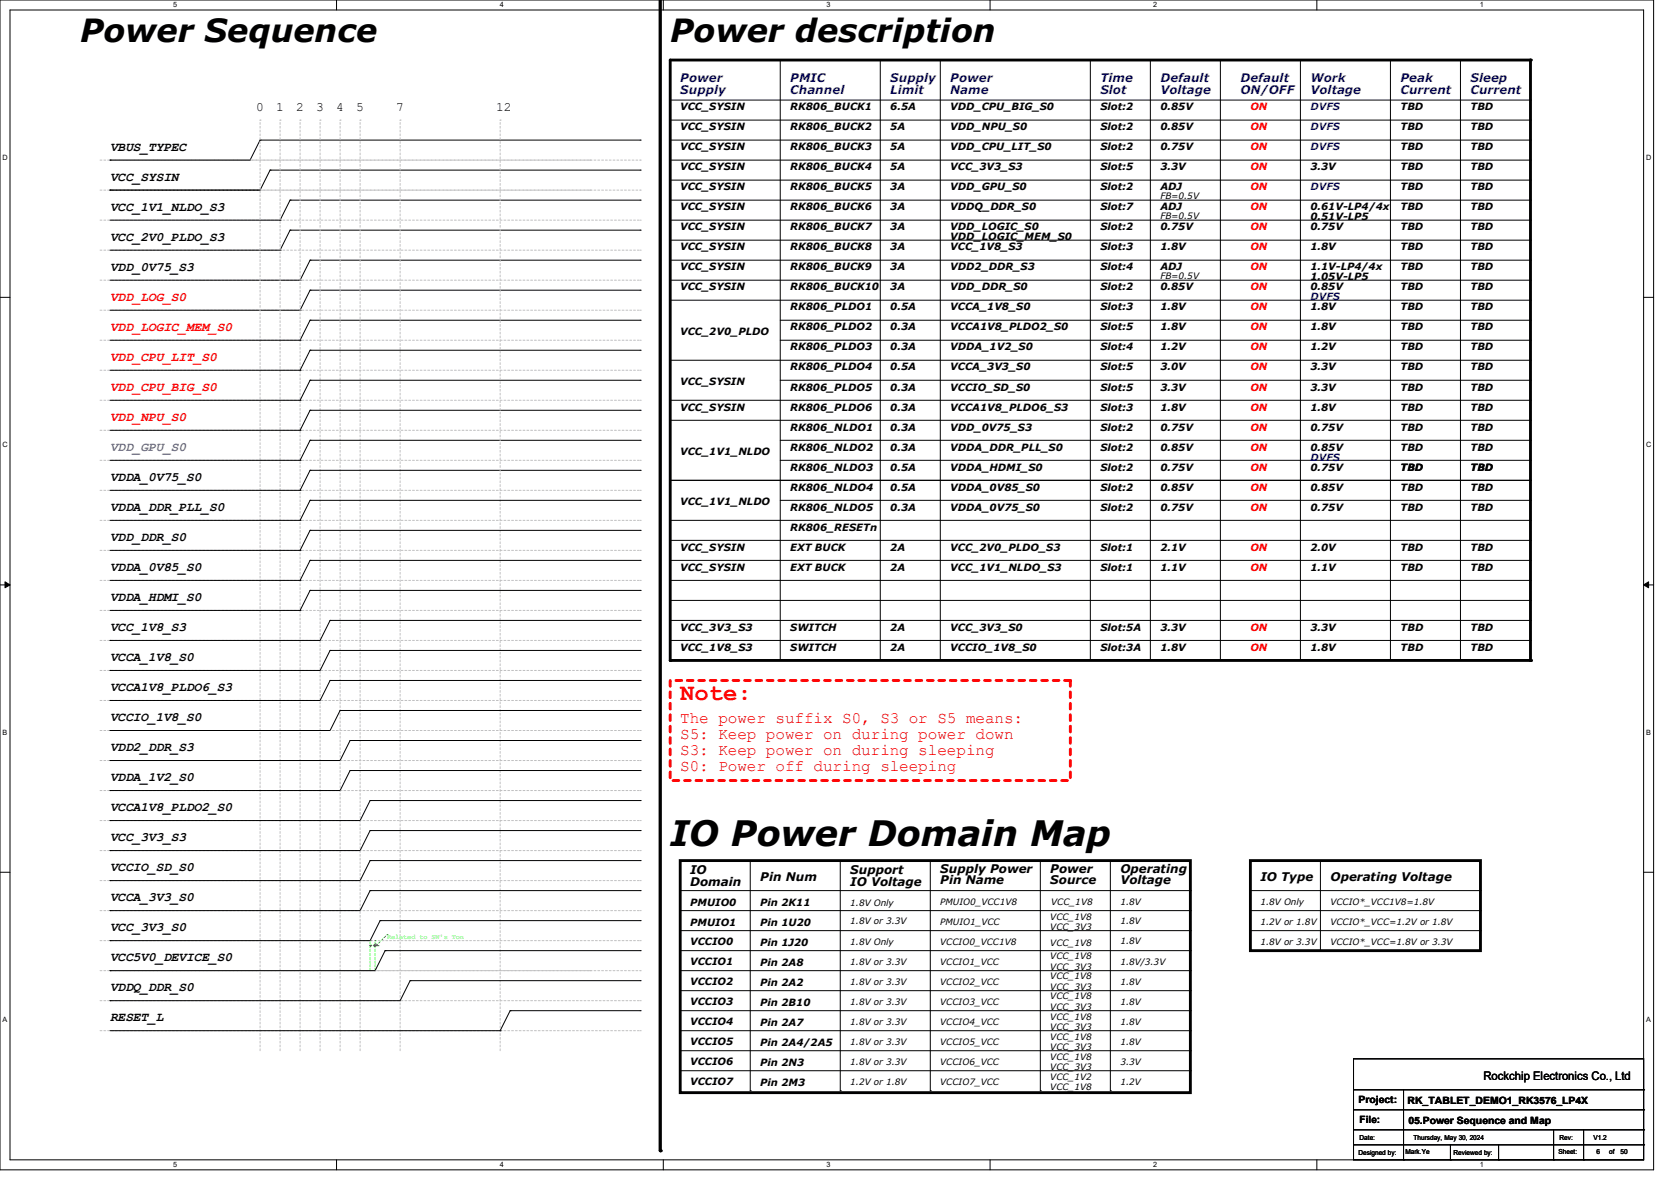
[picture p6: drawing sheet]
<svg xmlns="http://www.w3.org/2000/svg" width="297mm" height="210mm" viewBox="0 0 297 210" stroke-linecap="round" stroke-linejoin="round" font-family="sans-serif">
<defs><g id="words">
<text font-size="6.2" x="119.1" y="150.2">IO Power Domain Map</text>
<g font-size="5.7">
<text x="14.2" y="7.5">Power Sequence</text>
<text x="119.1" y="7.5">Power description</text>
</g>
<text font-size="4.2" fill="#f00" x="120.9" y="124.5">Note:</text>
<g font-size="2.8" fill="#f00">
<text x="120.9" y="128.5">The power suffix S0, S3 or S5 means:</text>
<text x="120.9" y="131.3">S5: Keep power on during power down</text>
<text x="120.9" y="134.2">S3: Keep power on during sleeping</text>
<text x="120.9" y="137">S0: Power off during sleeping</text>
</g>
<g font-size="2.3">
<text x="45.5" y="19.6">0</text>
<text x="49.1" y="19.6">1</text>
<text x="52.6" y="19.6">2</text>
<text x="56.2" y="19.6">3</text>
<text x="59.7" y="19.6">4</text>
<text x="63.3" y="19.6">5</text>
<text x="70.4" y="19.6">7</text>
<text x="88.2" y="19.6">12</text>
<text x="19.6" y="26.8">VBUS_TYPEC</text>
<text x="19.6" y="32.1">VCC_SYSIN</text>
<text x="19.6" y="37.5">VCC_1V1_NLDO_S3</text>
<text x="19.6" y="42.8">VCC_2V0_PLDO_S3</text>
<text x="19.6" y="48.1">VDD_0V75_S3</text>
<text x="19.6" y="85.5">VDDA_0V75_S0</text>
<text x="19.6" y="90.8">VDDA_DDR_PLL_S0</text>
<text x="19.6" y="96.1">VDD_DDR_S0</text>
<text x="19.6" y="101.5">VDDA_0V85_S0</text>
<text x="19.6" y="106.8">VDDA_HDMI_S0</text>
<text x="19.6" y="112.1">VCC_1V8_S3</text>
<text x="19.6" y="117.5">VCCA_1V8_S0</text>
<text x="19.6" y="122.8">VCCA1V8_PLDO6_S3</text>
<text x="19.6" y="128.1">VCCIO_1V8_S0</text>
<text x="19.6" y="133.5">VDD2_DDR_S3</text>
<text x="19.6" y="138.8">VDDA_1V2_S0</text>
<text x="19.6" y="149.5">VCC_3V3_S3</text>
<text x="19.6" y="144.1">VCCA1V8_PLDO2_S0</text>
<text x="19.6" y="154.8">VCCIO_SD_S0</text>
<text x="19.6" y="160.1">VCCA_3V3_S0</text>
<text x="19.6" y="165.5">VCC_3V3_S0</text>
<text x="19.6" y="170.8">VCC5V0_DEVICE_S0</text>
<text x="19.6" y="176.1">VDDQ_DDR_S0</text>
<text x="19.6" y="181.5">RESET_L</text>
</g>
<g font-size="2.3" fill="#f00">
<text x="19.6" y="53.5">VDD_LOG_S0</text>
<text x="19.6" y="58.8">VDD_LOGIC_MEM_S0</text>
<text x="19.6" y="64.1">VDD_CPU_LIT_S0</text>
<text x="19.6" y="69.5">VDD_CPU_BIG_S0</text>
<text x="19.6" y="74.8">VDD_NPU_S0</text>
</g>
<text font-size="2.3" fill="#8000ff" x="19.6" y="80.1">VDD_GPU_S0</text>
<g font-size="2.1" fill="#00f">
<text x="120.9" y="14.6">Power</text>
<text x="120.9" y="16.7">Supply</text>
<text x="140.5" y="14.6">PMIC</text>
<text x="140.5" y="16.7">Channel</text>
<text x="158.2" y="14.6">Supply</text>
<text x="158.2" y="16.7">Limit</text>
<text x="168.9" y="14.6">Power</text>
<text x="168.9" y="16.7">Name</text>
<text x="195.6" y="14.6">Time</text>
<text x="195.6" y="16.7">Slot</text>
<text x="206.2" y="14.6">Default</text>
<text x="206.2" y="16.7">Voltage</text>
<text x="220.5" y="14.6">Default</text>
<text x="220.5" y="16.7">ON/OFF</text>
<text x="232.9" y="14.6">Work</text>
<text x="232.9" y="16.7">Voltage</text>
<text x="248.9" y="14.6">Peak</text>
<text x="248.9" y="16.7">Current</text>
<text x="261.4" y="14.6">Sleep</text>
<text x="261.4" y="16.7">Current</text>
</g>
<g font-size="2.1">
<text x="122.7" y="155.4">IO</text>
<text x="151.1" y="155.4">Support</text>
<text x="167.1" y="155">Supply Power</text>
<text x="186.7" y="155">Power</text>
<text x="199.1" y="155">Operating</text>
<text x="122.7" y="157.5">Domain</text>
<text x="135.1" y="156.5">Pin Num</text>
<text x="151.1" y="157.5">IO Voltage</text>
<text x="167.1" y="157.1">Pin Name</text>
<text x="186.7" y="157.1">Source</text>
<text x="199.1" y="157.1">Voltage</text>
<text x="224" y="156.5">IO Type</text>
<text x="236.5" y="156.5">Operating Voltage</text>
<text x="263.7" y="191.9">Rockchip Electronics Co., Ltd</text>
</g>
<g font-size="1.8">
<text x="120.9" y="19.6">VCC_SYSIN</text>
<text x="120.9" y="23.2">VCC_SYSIN</text>
<text x="140.5" y="23.2">RK806_BUCK2</text>
<text x="140.5" y="19.6">RK806_BUCK1</text>
<text x="158.2" y="23.2">5A</text>
<text x="158.2" y="19.6">6.5A</text>
<text x="168.9" y="23.2">VDD_NPU_S0</text>
<text x="168.9" y="19.6">VDD_CPU_BIG_S0</text>
<text x="195.6" y="23.2">Slot:2</text>
<text x="195.6" y="19.6">Slot:2</text>
<text x="206.2" y="23.2">0.85V</text>
<text x="206.2" y="19.6">0.85V</text>
<text x="248.9" y="19.6">TBD</text>
<text x="248.9" y="23.2">TBD</text>
<text x="261.4" y="19.6">TBD</text>
<text x="261.4" y="23.2">TBD</text>
<text x="120.9" y="26.7">VCC_SYSIN</text>
<text x="140.5" y="26.7">RK806_BUCK3</text>
<text x="158.2" y="26.7">5A</text>
<text x="168.9" y="26.7">VDD_CPU_LIT_S0</text>
<text x="195.6" y="26.7">Slot:2</text>
<text x="206.2" y="26.7">0.75V</text>
<text x="248.9" y="26.7">TBD</text>
<text x="261.4" y="26.7">TBD</text>
<text x="120.9" y="30.3">VCC_SYSIN</text>
<text x="120.9" y="33.8">VCC_SYSIN</text>
<text x="140.5" y="33.8">RK806_BUCK5</text>
<text x="140.5" y="30.3">RK806_BUCK4</text>
<text x="158.2" y="33.8">3A</text>
<text x="158.2" y="30.3">5A</text>
<text x="168.9" y="30.3">VCC_3V3_S3</text>
<text x="168.9" y="33.8">VDD_GPU_S0</text>
<text x="195.6" y="33.8">Slot:2</text>
<text x="195.6" y="30.3">Slot:5</text>
<text x="206.2" y="30.3">3.3V</text>
<text x="206.2" y="33.8">ADJ</text>
<text x="232.9" y="30.3">3.3V</text>
<text x="248.9" y="30.3">TBD</text>
<text x="248.9" y="33.8">TBD</text>
<text x="261.4" y="33.8">TBD</text>
<text x="261.4" y="30.3">TBD</text>
<text x="120.9" y="37.4">VCC_SYSIN</text>
<text x="120.9" y="40.9">VCC_SYSIN</text>
<text x="140.5" y="37.4">RK806_BUCK6</text>
<text x="140.5" y="40.9">RK806_BUCK7</text>
<text x="158.2" y="37.4">3A</text>
<text x="158.2" y="40.9">3A</text>
<text x="168.9" y="40.9">VDD_LOGIC_S0</text>
<text x="168.9" y="37.4">VDDQ_DDR_S0</text>
<text x="195.6" y="37.4">Slot:7</text>
<text x="195.6" y="40.9">Slot:2</text>
<text x="206.2" y="40.9">0.75V</text>
<text x="206.2" y="37.4">ADJ</text>
<text x="232.9" y="40.9">0.75V</text>
<text x="232.9" y="39.2">0.51V-LP5</text>
<text x="232.9" y="37.4">0.61V-LP4/4x</text>
<text x="248.9" y="37.4">TBD</text>
<text x="248.9" y="40.9">TBD</text>
<text x="261.4" y="40.9">TBD</text>
<text x="261.4" y="37.4">TBD</text>
<text x="120.9" y="44.5">VCC_SYSIN</text>
<text x="140.5" y="44.5">RK806_BUCK8</text>
<text x="158.2" y="44.5">3A</text>
<text x="168.9" y="42.7">VDD_LOGIC_MEM_S0</text>
<text x="168.9" y="44.5">VCC_1V8_S3</text>
<text x="195.6" y="44.5">Slot:3</text>
<text x="206.2" y="44.5">1.8V</text>
<text x="232.9" y="44.5">1.8V</text>
<text x="248.9" y="44.5">TBD</text>
<text x="261.4" y="44.5">TBD</text>
<text x="120.9" y="51.6">VCC_SYSIN</text>
<text x="120.9" y="48">VCC_SYSIN</text>
<text x="140.5" y="48">RK806_BUCK9</text>
<text x="140.5" y="51.6">RK806_BUCK10</text>
<text x="158.2" y="48">3A</text>
<text x="158.2" y="51.6">3A</text>
<text x="168.9" y="48">VDD2_DDR_S3</text>
<text x="168.9" y="51.6">VDD_DDR_S0</text>
<text x="195.6" y="48">Slot:4</text>
<text x="195.6" y="51.6">Slot:2</text>
<text x="206.2" y="51.6">0.85V</text>
<text x="206.2" y="48">ADJ</text>
<text x="232.9" y="51.6">0.85V</text>
<text x="232.9" y="48">1.1V-LP4/4x</text>
<text x="232.9" y="49.8">1.05V-LP5</text>
<text x="248.9" y="51.6">TBD</text>
<text x="248.9" y="48">TBD</text>
<text x="261.4" y="51.6">TBD</text>
<text x="261.4" y="48">TBD</text>
<text x="120.9" y="59.4">VCC_2V0_PLDO</text>
<text x="140.5" y="55.2">RK806_PLDO1</text>
<text x="140.5" y="58.7">RK806_PLDO2</text>
<text x="158.2" y="55.2">0.5A</text>
<text x="158.2" y="58.7">0.3A</text>
<text x="168.9" y="55.2">VCCA_1V8_S0</text>
<text x="168.9" y="58.7">VCCA1V8_PLDO2_S0</text>
<text x="195.6" y="55.2">Slot:3</text>
<text x="195.6" y="58.7">Slot:5</text>
<text x="206.2" y="58.7">1.8V</text>
<text x="206.2" y="55.2">1.8V</text>
<text x="232.9" y="58.7">1.8V</text>
<text x="232.9" y="55.2">1.8V</text>
<text x="248.9" y="55.2">TBD</text>
<text x="248.9" y="58.7">TBD</text>
<text x="261.4" y="55.2">TBD</text>
<text x="261.4" y="58.7">TBD</text>
<text x="140.5" y="65.8">RK806_PLDO4</text>
<text x="140.5" y="62.3">RK806_PLDO3</text>
<text x="158.2" y="65.8">0.5A</text>
<text x="158.2" y="62.3">0.3A</text>
<text x="168.9" y="62.3">VDDA_1V2_S0</text>
<text x="168.9" y="65.8">VCCA_3V3_S0</text>
<text x="195.6" y="62.3">Slot:4</text>
<text x="195.6" y="65.8">Slot:5</text>
<text x="206.2" y="65.8">3.0V</text>
<text x="206.2" y="62.3">1.2V</text>
<text x="232.9" y="65.8">3.3V</text>
<text x="232.9" y="62.3">1.2V</text>
<text x="248.9" y="65.8">TBD</text>
<text x="248.9" y="62.3">TBD</text>
<text x="261.4" y="65.8">TBD</text>
<text x="261.4" y="62.3">TBD</text>
<text x="120.9" y="68.3">VCC_SYSIN</text>
<text x="140.5" y="69.4">RK806_PLDO5</text>
<text x="158.2" y="69.4">0.3A</text>
<text x="168.9" y="69.4">VCCIO_SD_S0</text>
<text x="195.6" y="69.4">Slot:5</text>
<text x="206.2" y="69.4">3.3V</text>
<text x="232.9" y="69.4">3.3V</text>
<text x="248.9" y="69.4">TBD</text>
<text x="261.4" y="69.4">TBD</text>
<text x="120.9" y="72.9">VCC_SYSIN</text>
<text x="140.5" y="76.5">RK806_NLDO1</text>
<text x="140.5" y="72.9">RK806_PLDO6</text>
<text x="158.2" y="72.9">0.3A</text>
<text x="158.2" y="76.5">0.3A</text>
<text x="168.9" y="72.9">VCCA1V8_PLDO6_S3</text>
<text x="168.9" y="76.5">VDD_0V75_S3</text>
<text x="195.6" y="72.9">Slot:3</text>
<text x="195.6" y="76.5">Slot:2</text>
<text x="206.2" y="76.5">0.75V</text>
<text x="206.2" y="72.9">1.8V</text>
<text x="232.9" y="76.5">0.75V</text>
<text x="232.9" y="72.9">1.8V</text>
<text x="248.9" y="76.5">TBD</text>
<text x="248.9" y="72.9">TBD</text>
<text x="261.4" y="72.9">TBD</text>
<text x="261.4" y="76.5">TBD</text>
<text x="120.9" y="80.8">VCC_1V1_NLDO</text>
<text x="140.5" y="83.6">RK806_NLDO3</text>
<text x="140.5" y="80.1">RK806_NLDO2</text>
<text x="158.2" y="80.1">0.3A</text>
<text x="158.2" y="83.6">0.5A</text>
<text x="168.9" y="80.1">VDDA_DDR_PLL_S0</text>
<text x="168.9" y="83.6">VDDA_HDMI_S0</text>
<text x="195.6" y="80.1">Slot:2</text>
<text x="195.6" y="83.6">Slot:2</text>
<text x="206.2" y="83.6">0.75V</text>
<text x="206.2" y="80.1">0.85V</text>
<text x="232.9" y="83.6">0.75V</text>
<text x="232.9" y="80.1">0.85V</text>
<text x="248.9" y="83.6">TBD</text>
<text x="248.9" y="80.1">TBD</text>
<text x="261.4" y="80.1">TBD</text>
<text x="261.4" y="83.6">TBD</text>
<text x="120.9" y="89.7">VCC_1V1_NLDO</text>
<text x="140.5" y="87.2">RK806_NLDO4</text>
<text x="158.2" y="87.2">0.5A</text>
<text x="168.9" y="87.2">VDDA_0V85_S0</text>
<text x="195.6" y="87.2">Slot:2</text>
<text x="206.2" y="87.2">0.85V</text>
<text x="232.9" y="87.2">0.85V</text>
<text x="248.9" y="87.2">TBD</text>
<text x="261.4" y="87.2">TBD</text>
<text x="140.5" y="90.7">RK806_NLDO5</text>
<text x="140.5" y="94.3">RK806_RESETn</text>
<text x="158.2" y="90.7">0.3A</text>
<text x="168.9" y="90.7">VDDA_0V75_S0</text>
<text x="195.6" y="90.7">Slot:2</text>
<text x="206.2" y="90.7">0.75V</text>
<text x="232.9" y="90.7">0.75V</text>
<text x="248.9" y="90.7">TBD</text>
<text x="261.4" y="90.7">TBD</text>
<text x="120.9" y="101.4">VCC_SYSIN</text>
<text x="120.9" y="97.8">VCC_SYSIN</text>
<text x="140.5" y="97.8">EXT BUCK</text>
<text x="140.5" y="101.4">EXT BUCK</text>
<text x="158.2" y="101.4">2A</text>
<text x="158.2" y="97.8">2A</text>
<text x="168.9" y="101.4">VCC_1V1_NLDO_S3</text>
<text x="168.9" y="97.8">VCC_2V0_PLDO_S3</text>
<text x="195.6" y="101.4">Slot:1</text>
<text x="195.6" y="97.8">Slot:1</text>
<text x="206.2" y="97.8">2.1V</text>
<text x="206.2" y="101.4">1.1V</text>
<text x="232.9" y="101.4">1.1V</text>
<text x="232.9" y="97.8">2.0V</text>
<text x="248.9" y="101.4">TBD</text>
<text x="248.9" y="97.8">TBD</text>
<text x="261.4" y="101.4">TBD</text>
<text x="261.4" y="97.8">TBD</text>
<text x="120.9" y="112.1">VCC_3V3_S3</text>
<text x="140.5" y="112.1">SWITCH</text>
<text x="158.2" y="112.1">2A</text>
<text x="168.9" y="112.1">VCC_3V3_S0</text>
<text x="195.6" y="112.1">Slot:5A</text>
<text x="206.2" y="112.1">3.3V</text>
<text x="232.9" y="112.1">3.3V</text>
<text x="248.9" y="112.1">TBD</text>
<text x="261.4" y="112.1">TBD</text>
<text x="120.9" y="115.6">VCC_1V8_S3</text>
<text x="140.5" y="115.6">SWITCH</text>
<text x="158.2" y="115.6">2A</text>
<text x="168.9" y="115.6">VCCIO_1V8_S0</text>
<text x="195.6" y="115.6">Slot:3A</text>
<text x="206.2" y="115.6">1.8V</text>
<text x="232.9" y="115.6">1.8V</text>
<text x="248.9" y="115.6">TBD</text>
<text x="261.4" y="115.6">TBD</text>
<text x="122.7" y="161">PMUIO0</text>
<text x="135.1" y="161">Pin 2K11</text>
<text x="122.7" y="164.5">PMUIO1</text>
<text x="122.7" y="167.9">VCCIO0</text>
<text x="135.1" y="164.5">Pin 1U20</text>
<text x="122.7" y="171.4">VCCIO1</text>
<text x="135.1" y="168.1">Pin 1J20</text>
<text x="135.1" y="171.6">Pin 2A8</text>
<text x="122.7" y="175">VCCIO2</text>
<text x="122.7" y="178.6">VCCIO3</text>
<text x="135.1" y="175.2">Pin 2A2</text>
<text x="135.1" y="178.7">Pin 2B10</text>
<text x="122.7" y="185.7">VCCIO5</text>
<text x="122.7" y="182.1">VCCIO4</text>
<text x="135.1" y="182.3">Pin 2A7</text>
<text x="135.1" y="185.8">Pin 2A4/2A5</text>
<text x="122.7" y="189.2">VCCIO6</text>
<text x="135.1" y="189.4">Pin 2N3</text>
<text x="122.7" y="192.8">VCCIO7</text>
<text x="135.1" y="193">Pin 2M3</text>
<text x="241.5" y="196">Project:</text>
<text x="250.2" y="196.2">RK_TABLET_DEMO1_RK3576_LP4X</text>
<text x="241.6" y="199.6">File:</text>
<text x="250.4" y="199.7">05.Power Sequence and Map</text>
</g>
<g font-size="1.8" fill="#f00">
<text x="222.2" y="19.6">ON</text>
<text x="222.2" y="23.2">ON</text>
<text x="222.2" y="26.7">ON</text>
<text x="222.2" y="30.3">ON</text>
<text x="222.2" y="33.8">ON</text>
<text x="222.2" y="40.9">ON</text>
<text x="222.2" y="37.4">ON</text>
<text x="222.2" y="44.5">ON</text>
<text x="222.2" y="48">ON</text>
<text x="222.2" y="51.6">ON</text>
<text x="222.2" y="55.2">ON</text>
<text x="222.2" y="58.7">ON</text>
<text x="222.2" y="62.3">ON</text>
<text x="222.2" y="65.8">ON</text>
<text x="222.2" y="69.4">ON</text>
<text x="222.2" y="72.9">ON</text>
<text x="222.2" y="76.5">ON</text>
<text x="222.2" y="80.1">ON</text>
<text x="222.2" y="83.6">ON</text>
<text x="222.2" y="87.2">ON</text>
<text x="222.2" y="90.7">ON</text>
<text x="222.2" y="101.4">ON</text>
<text x="222.2" y="97.8">ON</text>
<text x="222.2" y="112.1">ON</text>
<text x="222.2" y="115.6">ON</text>
</g>
<g font-size="1.8" fill="#00f">
<text x="232.9" y="23.2">DVFS</text>
<text x="232.9" y="19.6">DVFS</text>
<text x="232.9" y="26.7">DVFS</text>
<text x="232.9" y="33.8">DVFS</text>
<text x="232.9" y="53.4">DVFS</text>
<text x="232.9" y="81.8">DVFS</text>
</g>
<g font-size="1.6">
<text x="206.2" y="35.4">FB=0.5V</text>
<text x="206.2" y="38.9">FB=0.5V</text>
<text x="206.2" y="49.6">FB=0.5V</text>
<text x="151.1" y="160.9">1.8V Only</text>
<text x="167.1" y="160.7">PMUIO0_VCC1V8</text>
<text x="186.9" y="160.7">VCC_1V8</text>
<text x="199.1" y="160.7">1.8V</text>
<text x="224" y="160.7">1.8V Only</text>
<text x="236.5" y="160.7">VCCIO*_VCC1V8=1.8V</text>
<text x="151.1" y="167.9">1.8V Only</text>
<text x="151.1" y="164.1">1.8V or 3.3V</text>
<text x="167.1" y="167.9">VCCIO0_VCC1V8</text>
<text x="167.1" y="164.3">PMUIO1_VCC</text>
<text x="186.7" y="163.4">VCC_1V8</text>
<text x="186.7" y="165.2">VCC_3V3</text>
<text x="199.1" y="167.7">1.8V</text>
<text x="199.1" y="164.1">1.8V</text>
<text x="224" y="167.9">1.8V or 3.3V</text>
<text x="224" y="164.3">1.2V or 1.8V</text>
<text x="236.5" y="167.9">VCCIO*_VCC=1.8V or 3.3V</text>
<text x="236.5" y="164.3">VCCIO*_VCC=1.2V or 1.8V</text>
<text x="151.1" y="171.4">1.8V or 3.3V</text>
<text x="167.1" y="171.4">VCCIO1_VCC</text>
<text x="186.7" y="168">VCC_1V8</text>
<text x="186.7" y="172.3">VCC_3V3</text>
<text x="186.7" y="173.9">VCC_1V8</text>
<text x="186.7" y="170.3">VCC_1V8</text>
<text x="199.1" y="171.4">1.8V/3.3V</text>
<text x="151.1" y="175">1.8V or 3.3V</text>
<text x="151.1" y="178.5">1.8V or 3.3V</text>
<text x="167.1" y="178.5">VCCIO3_VCC</text>
<text x="167.1" y="175">VCCIO2_VCC</text>
<text x="186.7" y="175.9">VCC_3V3</text>
<text x="186.7" y="177.5">VCC_1V8</text>
<text x="186.7" y="179.4">VCC_3V3</text>
<text x="199.1" y="175">1.8V</text>
<text x="199.1" y="178.5">1.8V</text>
<text x="151.1" y="182.1">1.8V or 3.3V</text>
<text x="151.1" y="185.6">1.8V or 3.3V</text>
<text x="167.1" y="182.1">VCCIO4_VCC</text>
<text x="167.1" y="185.6">VCCIO5_VCC</text>
<text x="186.7" y="181.2">VCC_1V8</text>
<text x="186.7" y="184.7">VCC_1V8</text>
<text x="186.7" y="183">VCC_3V3</text>
<text x="199.1" y="185.6">1.8V</text>
<text x="199.1" y="182.1">1.8V</text>
<text x="151.1" y="189.2">1.8V or 3.3V</text>
<text x="167.1" y="189.2">VCCIO6_VCC</text>
<text x="186.7" y="191.9">VCC_1V2</text>
<text x="186.7" y="188.3">VCC_1V8</text>
<text x="186.7" y="190.1">VCC_3V3</text>
<text x="186.7" y="186.5">VCC_3V3</text>
<text x="199.1" y="189.2">3.3V</text>
<text x="151.1" y="192.7">1.2V or 1.8V</text>
<text x="167.1" y="192.7">VCCIO7_VCC</text>
<text x="186.7" y="193.6">VCC_1V8</text>
<text x="199.1" y="192.7">1.2V</text>
</g>
<g font-size="1.3">
<text x="30.8" y="1.3">5</text>
<text x="88.8" y="1.3">4</text>
<text x="146.9" y="1.3">3</text>
<text x="205" y="1.3">2</text>
<text x="263.1" y="1.3">1</text>
<text x=".5" y="28.4">D</text>
<text x="292.6" y="28.4">D</text>
<text x=".5" y="79.5">C</text>
<text x="292.6" y="79.5">C</text>
<text x=".5" y="130.6">B</text>
<text x="292.6" y="130.6">B</text>
<text x=".5" y="181.7">A</text>
<text x="292.6" y="181.7">A</text>
<text x="30.8" y="207.4">5</text>
<text x="88.8" y="207.4">4</text>
<text x="146.9" y="207.4">3</text>
<text x="205" y="207.4">2</text>
<text x="263.1" y="207.4">1</text>
</g>
<text font-size="1.2" fill="#0f0" x="68.8" y="166.9">Related to SW's Ton</text>
<g font-size="1.2">
<text x="241.6" y="202.6">Date:</text>
<text x="251.2" y="202.6">Thursday, May 30, 2024</text>
<text x="277.2" y="202.6">Rev:</text>
<text x="283.2" y="202.6">V1.2</text>
<text x="241.5" y="205.3">Designed by:</text>
<text x="249.8" y="205.1">Mark.Ye</text>
<text x="258.4" y="205.3">Reviewed by:</text>
<text x="277" y="205.1">Sheet:</text>
<text x="283.8" y="205.1">6</text>
<text x="286" y="205.1">of</text>
<text x="288" y="205.1">50</text>
</g>
</g></defs>
<path d="M0 0h293.9v207.9h-293.9zM1.8 1.8h290.3v204.3h-290.3z" fill="none" stroke="#000" stroke-width=".18"/>
<g fill="#fff">
<path d="M30.8 .2h.7v1.4h-.7z"/>
<path d="M30.8 206.2h.7v1.4h-.7z"/>
</g>
<path d="M59.8 0v1.8M59.8 206.1v1.8" fill="none" stroke="#000" stroke-width=".18"/>
<g fill="#fff">
<path d="M88.8 .2h.7v1.4h-.7z"/>
<path d="M88.8 206.2h.7v1.4h-.7z"/>
</g>
<path d="M117.9 0v1.8M117.9 206.1v1.8" fill="none" stroke="#000" stroke-width=".18"/>
<g fill="#fff">
<path d="M146.9 .2h.7v1.4h-.7z"/>
<path d="M146.9 206.2h.7v1.4h-.7z"/>
</g>
<path d="M176 0v1.8M176 206.1v1.8" fill="none" stroke="#000" stroke-width=".18"/>
<g fill="#fff">
<path d="M205 .2h.7v1.4h-.7z"/>
<path d="M205 206.2h.7v1.4h-.7z"/>
</g>
<path d="M234.1 0v1.8M234.1 206.1v1.8" fill="none" stroke="#000" stroke-width=".18"/>
<g fill="#fff">
<path d="M263.1 .2h.6v1.4h-.6z"/>
<path d="M263.1 206.2h.6v1.4h-.6z"/>
<path d="M.5 27.3h.9v1.4h-.9z"/>
<path d="M292.6 27.3h.9v1.4h-.9z"/>
<path d="M.5 78.4h.9v1.4h-.9z"/>
<path d="M292.6 78.4h.9v1.4h-.9z"/>
</g>
<path d="M0 52.8h1.8M292.1 52.8h1.8" fill="none" stroke="#000" stroke-width=".18"/>
<g fill="#fff">
<path d="M.5 129.5h.8v1.4h-.8z"/>
<path d="M292.6 129.5h.8v1.4h-.8z"/>
</g>
<path d="M0 103.9h1.8M292.1 103.9h1.8" fill="none" stroke="#000" stroke-width=".18"/>
<path d="M.9 103.4l.9 .5-.9 .5zM292.1 103.9l.9-.5v1z" fill="#000" stroke="#000" stroke-width=".18"/>
<g fill="#fff">
<path d="M.5 180.5h.8v1.4h-.8z"/>
<path d="M292.6 180.5h.8v1.4h-.8z"/>
</g>
<g fill="none" stroke="#000" stroke-width=".18">
<path d="M119.1 17.8h152.9M138.7 10.7v106.6M156.5 10.7v106.6M167.1 10.7v106.6M193.8 10.7v106.6M204.5 10.7v106.6M216.9 10.7v106.6M231.1 10.7v106.6M247.1 10.7v106.6M259.6 10.7v106.6M272 17.8h.1M19.6 28.4h.1"/>
<path d="M19.6 33.8h.1M19.6 39.1h30.2M46.2 24.9h.1M46.2 24.9l-1.8 3.5h-24.8M46.2 24.9h67.6M48 30.2h.1M48 30.2l-1.8 3.6h-26.6M48 30.2h65.8M49.8 39.1h.1M51.6 35.6h.1M51.6 35.6l-1.8 3.5M51.6 35.6h62.2"/>
<path d="M113.8 24.9h.1M113.8 30.2h.1M113.8 35.6h.1M119.1 21.3h152.9M119.1 24.9h152.9M119.1 28.4h152.9M119.1 32h152.9M119.1 35.6h152.9M119.1 39.1h152.9M272 21.3h.1M272 24.9h.1M272 28.4h.1"/>
<path d="M272 32h.1M272 35.6h.1M272 39.1h.1M19.6 44.4h30.2M19.6 49.8h33.7M19.6 55.1h33.7M49.8 44.4h.1M51.6 40.9h.1M51.6 40.9l-1.8 3.5M51.6 40.9h62.2M53.3 49.8h.1M53.3 55.1h.1"/>
<path d="M55.1 46.2h.1M55.1 51.6h.1M55.1 56.9h.1M55.1 46.2l-1.8 3.6M55.1 46.2h58.7M55.1 51.6l-1.8 3.5M55.1 51.6h58.7M55.1 56.9l-1.8 3.6M55.1 56.9h58.7M113.8 40.9h.1M113.8 46.2h.1M113.8 51.6h.1"/>
<path d="M113.8 56.9h.1M119.1 42.7h152.9M119.1 46.2h152.9M119.1 49.8h152.9M119.1 53.3h152.9M138.7 56.9h133.3M272 42.7h.1M272 46.2h.1M272 49.8h.1M272 53.3h.1M272 56.9h.1M19.6 60.5h33.7"/>
<path d="M19.6 65.8h33.7M19.6 71.1h33.7M19.6 76.5h33.7M53.3 60.5h.1M53.3 65.8h.1M53.3 71.1h.1M53.3 76.5h.1M55.1 62.2h.1M55.1 67.6h.1M55.1 72.9h.1M55.1 78.2h.1M55.1 62.2l-1.8 3.6"/>
<path d="M55.1 62.2h58.7M55.1 67.6l-1.8 3.5M55.1 67.6h58.7M55.1 72.9l-1.8 3.6M55.1 72.9h58.7M55.1 78.2l-1.8 3.6M55.1 78.2h58.7M113.8 62.2h.1M113.8 67.6h.1M113.8 72.9h.1M113.8 78.2h.1M119.1 64h152.9"/>
<path d="M119.1 71.1h152.9M119.1 74.7h152.9M138.7 60.5h133.3M138.7 67.6h133.3M138.7 78.2h133.3M272 60.5h.1M272 64h.1M272 67.6h.1M272 71.1h.1M272 74.7h.1M272 78.2h.1M19.6 81.8h33.7"/>
<path d="M19.6 87.1h33.7M19.6 92.5h33.7M19.6 97.8h33.7M53.3 81.8h.1M53.3 87.1h.1M53.3 92.5h.1M53.3 97.8h.1M55.1 83.6h.1M55.1 88.9h.1M55.1 94.2h.1M55.1 99.6h.1M55.1 83.6l-1.8 3.5"/>
<path d="M55.1 83.6h58.7M55.1 88.9l-1.8 3.6M55.1 88.9h58.7M55.1 94.2l-1.8 3.6M55.1 94.2h58.7M55.1 99.6l-1.8 3.5M55.1 99.6h58.7M113.8 83.6h.1M113.8 88.9h.1M113.8 94.2h.1M113.8 99.6h.1M119.1 85.3h152.9"/>
<path d="M119.1 92.5h152.9M119.1 96h152.9M119.1 99.6h152.9M138.7 81.8h133.3M138.7 88.9h133.3M272 81.8h.1M272 85.3h.1M272 88.9h.1M272 92.5h.1M272 96h.1M272 99.6h.1M19.6 113.8h.1"/>
<path d="M19.6 119.1h.1M19.6 103.1h33.7M19.6 108.5h33.7M53.3 103.1h.1M53.3 108.5h.1M55.1 104.9h.1M55.1 104.9l-1.8 3.6M55.1 104.9h58.7M58.7 110.2h.1M58.7 115.6h.1M58.7 110.2h55.1M58.7 110.2l-1.8 3.6h-37.3"/>
<path d="M58.7 115.6l-1.8 3.5h-37.3M58.7 115.6h55.1M113.8 104.9h.1M113.8 110.2h.1M113.8 115.6h.1M119.1 103.1h152.9M119.1 110.2h152.9M119.1 106.7h152.9M119.1 113.8h152.9M119.1 117.3h152.9M138.7 117.3h.1M156.5 117.3h.1"/>
<path d="M167.1 117.3h.1M193.8 117.3h.1M204.5 117.3h.1M216.9 117.3h.1M231.1 117.3h.1M247.1 117.3h.1M259.6 117.3h.1M272 103.1h.1M272 106.7h.1M272 110.2h.1M272 113.8h.1M272 117.3h.1"/>
<path d="M19.6 124.5h.1M19.6 129.8h.1M19.6 135.1h.1M58.7 120.9h.1M58.7 120.9l-1.8 3.6h-37.3M58.7 120.9h55.1M60.5 126.2h.1M60.5 126.2h53.3M60.5 126.2l-1.8 3.6h-39.1M62.2 131.6h.1M62.2 136.9h.1M62.2 131.6h51.6"/>
<path d="M62.2 131.6l-1.7 3.5h-40.9M62.2 136.9l-1.7 3.6h-40.9M62.2 136.9h51.6M113.8 120.9h.1M113.8 126.2h.1M113.8 131.6h.1M113.8 136.9h.1M0 155h1.8M19.6 140.5h.1M19.6 145.8h.1M19.6 151.1h.1M19.6 156.5h.1"/>
<path d="M65.8 142.2h.1M65.8 147.6h.1M65.8 152.9h.1M65.8 158.2h.1M65.8 142.2h48M65.8 142.2l-1.8 3.6h-44.4M65.8 147.6l-1.8 3.5h-44.4M65.8 147.6h48M65.8 152.9l-1.8 3.6h-44.4M65.8 152.9h48M65.8 158.2l-1.8 3.6h-44.4M65.8 158.2h48"/>
<path d="M113.8 142.2h.1M113.8 147.6h.1M113.8 152.9h.1M113.8 158.2h.1M120.9 158.2h90.7M133.3 152.9v40.9M149.4 152.9v40.9M165.4 152.9v40.9M184.9 152.9v40.9M197.4 152.9v40.9M211.6 158.2h.1M222.2 158.2h40.9"/>
<path d="M234.7 152.9v16M263.1 158.2h.1M292.1 155h1.8M19.6 161.8h.1M19.6 167.1h.1M19.6 172.5h.1M19.6 177.8h.1M67.6 163.6h.1M67.6 163.6l-1.8 3.5h-46.2M67.6 163.6h46.2M68.5 168.9h.1M68.5 168.9h45.3"/>
<path d="M68.5 168.9l-1.8 3.6h-47.1M72.9 174.2h.1M72.9 174.2h40.9M72.9 174.2l-1.8 3.6h-51.5M90.7 179.6h.1M90.7 179.6h23.1M90.7 179.6l-1.8 3.5M113.8 163.6h.1M113.8 168.9h.1M113.8 174.2h.1M113.8 179.6h.1M120.9 161.8h90.7"/>
<path d="M120.9 165.4h90.7M120.9 168.9h90.7M120.9 172.5h90.7M120.9 176h90.7M120.9 179.6h90.7M211.6 161.8h.1M211.6 165.4h.1M211.6 168.9h.1M211.6 172.5h.1M211.6 176h.1M211.6 179.6h.1M222.2 161.8h40.9"/>
<path d="M222.2 165.4h40.9M234.7 168.9h.1M263.1 161.8h.1M263.1 165.4h.1M19.6 183.1h69.3M88.9 183.1h.1M120.9 183.1h90.7M120.9 186.7h90.7M120.9 190.2h90.7M133.3 193.8h.1M149.4 193.8h.1M165.4 193.8h.1"/>
<path d="M184.9 193.8h.1M197.4 193.8h.1M211.6 183.1h.1M211.6 186.7h.1M211.6 190.2h.1M240.6 188.1h51.5v18h-51.5zM240.6 193.6h51.5M240.6 197.2h51.5M249.5 193.6v12.5M292.1 193.6h.1M292.1 197.2h.1M240.6 200.7h51.5"/>
<path d="M240.6 203.4h51.5M249.5 206.1h.1M257.8 206.1h.1M257.8 203.4v2.7M266.4 206.1h.1M266.4 203.4v2.7M276.1 206.1h.1M276.1 200.7v5.4M281.5 206.1h.1M281.5 200.7v5.4M292.1 200.7h.1M292.1 203.4h.1"/>
</g>
<path d="M117.3 0v204.5M119.1 10.7h152.9v106.6h-152.9zM120.9 152.9h90.7v41.2h-90.7zM222.2 152.9h40.9v16h-40.9z" fill="none" stroke="#000" stroke-width=".51"/>
<g fill="#000">
<circle cx="272" cy="10.7" r=".25"/>
<circle cx="119.1" cy="117.3" r=".25"/>
<circle cx="272" cy="117.3" r=".25"/>
<circle cx="117.3" cy="204.5" r=".25"/>
</g>
<path d="M119.1 120.9h71.1v17.8h-71.1z" fill="none" stroke="#f00" stroke-width=".51" stroke-dasharray="1 1"/>
<g fill="none" stroke="#c0c0c0" stroke-width=".18" stroke-dasharray=".3">
<path d="M17.8 28.4h87.1M17.8 33.8h87.1M17.8 39.1h96M19.6 28.4h94.2M19.6 33.8h94.2M46.2 21.3h.1M49.8 21.3h.1M53.3 21.3h.1M56.9 21.3h.1M60.5 21.3h.1M64 21.3h.1M71.1 21.3h.1"/>
<path d="M88.9 21.3h.1M104.9 28.4h.1M104.9 33.8h.1M113.8 28.4h.1M113.8 33.8h.1M113.8 39.1h.1M17.8 44.4h96M17.8 49.8h96M17.8 55.1h96M113.8 44.4h.1M113.8 49.8h.1M113.8 55.1h.1"/>
<path d="M17.8 60.5h96M17.8 65.8h96M17.8 71.1h96M17.8 76.5h96M113.8 60.5h.1M113.8 65.8h.1M113.8 71.1h.1M113.8 76.5h.1M17.8 81.8h96M17.8 87.1h96M17.8 92.5h96M17.8 97.8h96"/>
<path d="M113.8 81.8h.1M113.8 87.1h.1M113.8 92.5h.1M113.8 97.8h.1M17.8 103.1h96M17.8 108.5h96M17.8 113.8h96M17.8 119.1h96M113.8 103.1h.1M113.8 108.5h.1M113.8 113.8h.1M113.8 119.1h.1"/>
<path d="M17.8 124.5h96M17.8 129.8h96M17.8 135.1h96M113.8 124.5h.1M113.8 129.8h.1M113.8 135.1h.1M17.8 140.5h96M17.8 145.8h96M17.8 151.1h96M17.8 156.5h96M113.8 140.5h.1M113.8 145.8h.1"/>
<path d="M113.8 151.1h.1M113.8 156.5h.1M17.8 161.8h96M17.8 167.1h96M17.8 172.5h87.1M17.8 177.8h96M19.6 172.5h94.2M104.9 172.5h.1M113.8 161.8h.1M113.8 167.1h.1M113.8 172.5h.1M113.8 177.8h.1"/>
<path d="M17.8 183.1h96M46.2 186.7v-165.4M49.8 186.7v-165.4M53.3 186.7v-165.4M56.9 186.7v-165.4M60.5 186.7v-165.4M64 186.7v-165.4M71.1 186.7v-165.4M88.9 186.7v-165.4M113.8 183.1h.1"/>
</g>
<g fill="none" stroke="#0f0" stroke-width=".18" stroke-dasharray=".3 .3">
<path d="M65.8 168h.1M65.8 172.5v-5.4M65.8 167.1h.1M66 167.9l-.2 .1M66 168.2l-.2-.2M66.5 168.2h.1M66.5 167.9h.1M66.7 168h-.9M66.7 168l-.2 .2M66.7 168l-.2-.1M66.7 172.5v-5.4M66.7 167.1h.1"/>
<path d="M66.8 167.7v.3M66.8 168h.1M66.8 168h.4M66.8 168l2-1.9M67.2 168h.1M68.8 166.1h.1"/>
</g>
<use href="#words"/>
</svg>
